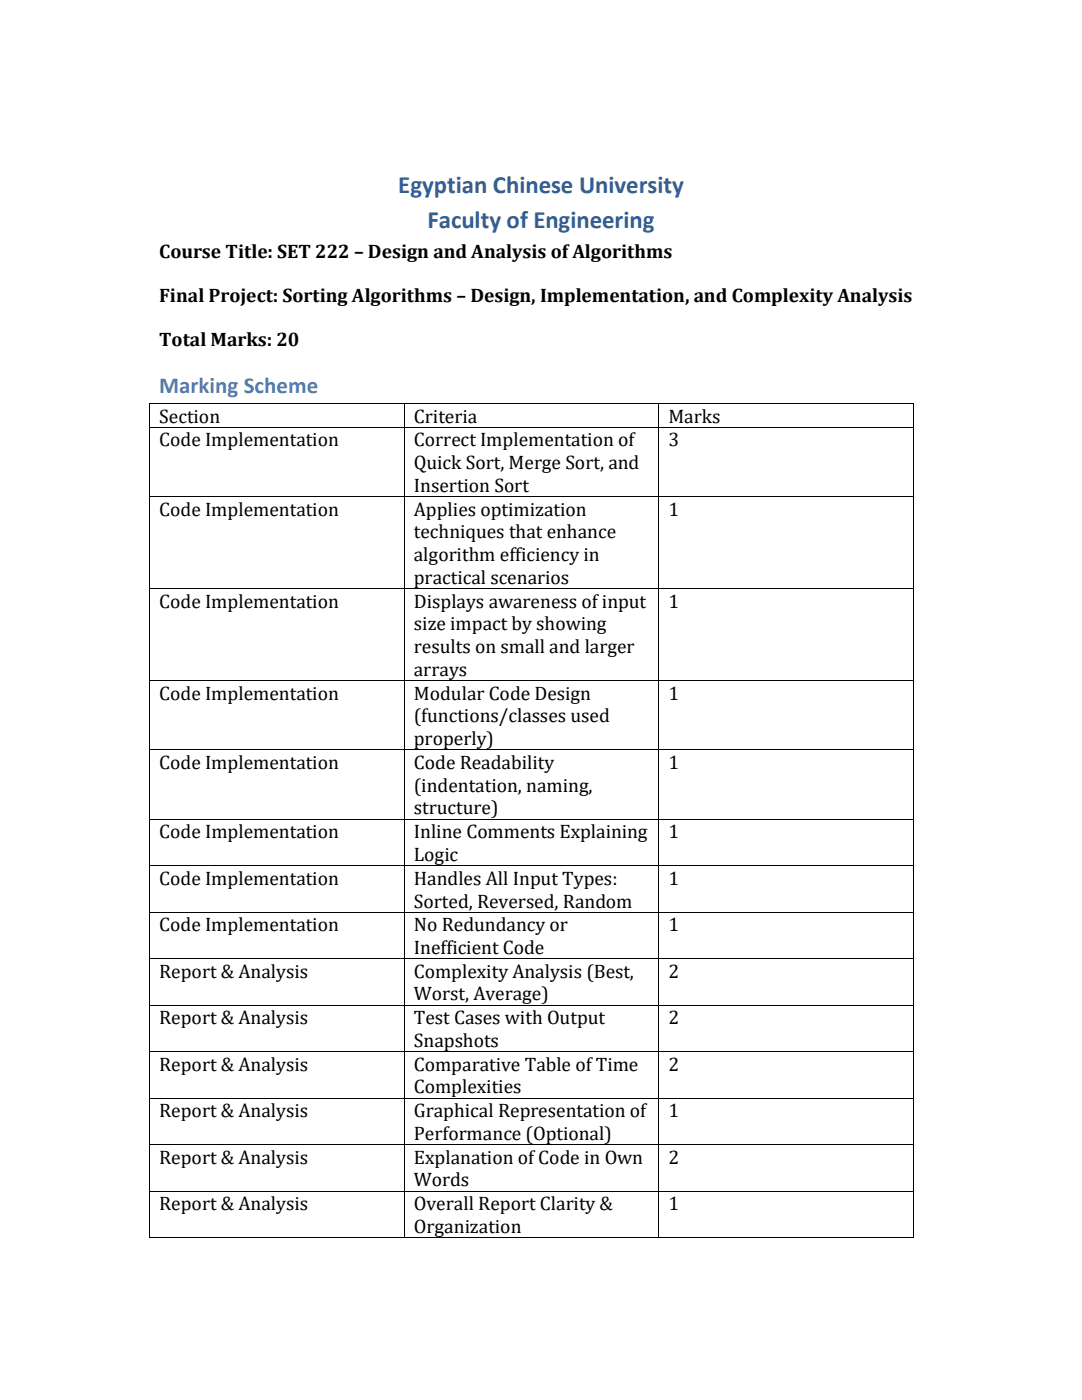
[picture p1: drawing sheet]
<svg xmlns="http://www.w3.org/2000/svg" width="216mm" height="279mm" viewBox="0 0 216 279" stroke-linecap="round" stroke-linejoin="round" font-family="sans-serif">
<defs><g id="words">
<g font-size="5" fill="#365f91">
<text x="79.5" y="38.6">Egyptian Chinese University</text>
<text x="85.3" y="45.6">Faculty of Engineering</text>
</g>
<text font-size="4.6" fill="#4f81bd" x="31.8" y="78.4">Marking Scheme</text>
<g font-size="3.9">
<text x="31.8" y="51.5">Course Title: SET 222 – Design and Analysis of Algorithms</text>
<text x="31.8" y="60.2">Final Project: Sorting Algorithms – Design, Implementation, and Complexity Analysis</text>
<text x="31.8" y="69">Total Marks: 20</text>
<text x="31.8" y="84.3">Section</text>
<text x="31.8" y="89">Code Implementation</text>
<text x="82.6" y="84.3">Criteria</text>
<text x="82.6" y="89">Correct Implementation of</text>
<text x="133.4" y="84.3">Marks</text>
<text x="133.4" y="89">3</text>
<text x="82.6" y="93.6">Quick Sort, Merge Sort, and</text>
<text x="82.6" y="98.1">Insertion Sort</text>
<text x="31.8" y="102.9">Code Implementation</text>
<text x="82.6" y="102.9">Applies optimization</text>
<text x="82.6" y="107.4">techniques that enhance</text>
<text x="133.4" y="102.9">1</text>
<text x="82.6" y="112">algorithm efficiency in</text>
<text x="82.6" y="116.5">practical scenarios</text>
<text x="31.8" y="121.3">Code Implementation</text>
<text x="82.6" y="121.3">Displays awareness of input</text>
<text x="82.6" y="125.8">size impact by showing</text>
<text x="133.4" y="121.3">1</text>
<text x="82.6" y="130.4">results on small and larger</text>
<text x="82.6" y="134.9">arrays</text>
<text x="31.8" y="139.6">Code Implementation</text>
<text x="82.6" y="139.6">Modular Code Design</text>
<text x="133.4" y="139.6">1</text>
<text x="82.6" y="144.2">(functions/classes used</text>
<text x="82.6" y="148.7">properly)</text>
<text x="31.8" y="153.4">Code Implementation</text>
<text x="82.6" y="153.4">Code Readability</text>
<text x="133.4" y="153.4">1</text>
<text x="82.6" y="158">(indentation, naming,</text>
<text x="31.8" y="167.3">Code Implementation</text>
<text x="82.6" y="162.5">structure)</text>
<text x="82.6" y="167.3">Inline Comments Explaining</text>
<text x="133.4" y="167.3">1</text>
<text x="82.6" y="171.8">Logic</text>
<text x="31.8" y="176.6">Code Implementation</text>
<text x="82.6" y="176.6">Handles All Input Types:</text>
<text x="133.4" y="176.6">1</text>
<text x="31.8" y="185.8">Code Implementation</text>
<text x="82.6" y="181.1">Sorted, Reversed, Random</text>
<text x="82.6" y="185.8">No Redundancy or</text>
<text x="133.4" y="185.8">1</text>
<text x="82.6" y="190.4">Inefficient Code</text>
<text x="31.8" y="195.1">Report &amp; Analysis</text>
<text x="82.6" y="195.1">Complexity Analysis (Best,</text>
<text x="133.4" y="195.1">2</text>
<text x="82.6" y="199.7">Worst, Average)</text>
<text x="31.8" y="204.4">Report &amp; Analysis</text>
<text x="82.6" y="204.4">Test Cases with Output</text>
<text x="82.6" y="209">Snapshots</text>
<text x="133.4" y="204.4">2</text>
<text x="31.8" y="213.6">Report &amp; Analysis</text>
<text x="82.6" y="213.6">Comparative Table of Time</text>
<text x="133.4" y="213.6">2</text>
<text x="82.6" y="218.2">Complexities</text>
<text x="31.8" y="223">Report &amp; Analysis</text>
<text x="82.6" y="223">Graphical Representation of</text>
<text x="82.6" y="227.5">Performance (Optional)</text>
<text x="133.4" y="223">1</text>
<text x="31.8" y="232.2">Report &amp; Analysis</text>
<text x="82.6" y="232.2">Explanation of Code in Own</text>
<text x="133.4" y="232.2">2</text>
<text x="82.6" y="236.8">Words</text>
<text x="31.8" y="241.5">Report &amp; Analysis</text>
<text x="82.6" y="241.5">Overall Report Clarity &amp;</text>
<text x="133.4" y="241.5">1</text>
<text x="82.6" y="246">Organization</text>
</g>
</g></defs>
<g fill="#000">
<path d="M29.8 80.4h.1v.2h-.1z" fill-rule="evenodd"/>
<path d="M29.8 80.4h.1v.2h-.1z" fill-rule="evenodd"/>
<path d="M29.8 85.2h.1v.2h-.1z" fill-rule="evenodd"/>
<path d="M29.8 99h.1v.2h-.1z" fill-rule="evenodd"/>
<path d="M80.6 80.4h.1v.2h-.1z" fill-rule="evenodd"/>
<path d="M80.6 85.2h.1v.2h-.1z" fill-rule="evenodd"/>
<path d="M80.6 99h.1v.2h-.1z" fill-rule="evenodd"/>
<path d="M131.4 80.4h.2v.2h-.2z" fill-rule="evenodd"/>
<path d="M131.4 85.2h.2v.2h-.2z" fill-rule="evenodd"/>
<path d="M131.4 99h.2v.2h-.2z" fill-rule="evenodd"/>
<path d="M182.2 80.4h.2v.2h-.2z" fill-rule="evenodd"/>
<path d="M182.2 80.4h.2v.2h-.2z" fill-rule="evenodd"/>
<path d="M182.2 85.2h.2v.2h-.2z" fill-rule="evenodd"/>
<path d="M182.2 99h.2v.2h-.2z" fill-rule="evenodd"/>
<path d="M29.8 117.4h.1v.2h-.1z" fill-rule="evenodd"/>
<path d="M80.6 117.4h.1v.2h-.1z" fill-rule="evenodd"/>
<path d="M131.4 117.4h.2v.2h-.2z" fill-rule="evenodd"/>
<path d="M182.2 117.4h.2v.2h-.2z" fill-rule="evenodd"/>
<path d="M29.8 135.8h.1v.1h-.1z" fill-rule="evenodd"/>
<path d="M80.6 135.8h.1v.1h-.1z" fill-rule="evenodd"/>
<path d="M131.4 135.8h.2v.1h-.2z" fill-rule="evenodd"/>
<path d="M182.2 135.8h.2v.1h-.2z" fill-rule="evenodd"/>
<path d="M29.8 149.6h.1v.2h-.1z" fill-rule="evenodd"/>
<path d="M80.6 149.6h.1v.2h-.1z" fill-rule="evenodd"/>
<path d="M131.4 149.6h.2v.2h-.2z" fill-rule="evenodd"/>
<path d="M182.2 149.6h.2v.2h-.2z" fill-rule="evenodd"/>
<path d="M29.8 163.4h.1v.2h-.1z" fill-rule="evenodd"/>
<path d="M29.8 172.7h.1v.2h-.1z" fill-rule="evenodd"/>
<path d="M80.6 163.4h.1v.2h-.1z" fill-rule="evenodd"/>
<path d="M80.6 172.7h.1v.2h-.1z" fill-rule="evenodd"/>
<path d="M131.4 163.4h.2v.2h-.2z" fill-rule="evenodd"/>
<path d="M131.4 172.7h.2v.2h-.2z" fill-rule="evenodd"/>
<path d="M182.2 163.4h.2v.2h-.2z" fill-rule="evenodd"/>
<path d="M182.2 172.7h.2v.2h-.2z" fill-rule="evenodd"/>
<path d="M29.8 182h.1v.1h-.1z" fill-rule="evenodd"/>
<path d="M29.8 191.2h.1v.2h-.1z" fill-rule="evenodd"/>
<path d="M80.6 182h.1v.1h-.1z" fill-rule="evenodd"/>
<path d="M80.6 191.2h.1v.2h-.1z" fill-rule="evenodd"/>
<path d="M131.4 182h.2v.1h-.2z" fill-rule="evenodd"/>
<path d="M131.4 191.2h.2v.2h-.2z" fill-rule="evenodd"/>
<path d="M182.2 182h.2v.1h-.2z" fill-rule="evenodd"/>
<path d="M182.2 191.2h.2v.2h-.2z" fill-rule="evenodd"/>
<path d="M29.8 200.5h.1v.2h-.1z" fill-rule="evenodd"/>
<path d="M29.8 209.8h.1v.2h-.1z" fill-rule="evenodd"/>
<path d="M29.8 219.1h.1v.1h-.1z" fill-rule="evenodd"/>
<path d="M80.6 200.5h.1v.2h-.1z" fill-rule="evenodd"/>
<path d="M80.6 209.8h.1v.2h-.1z" fill-rule="evenodd"/>
<path d="M80.6 219.1h.1v.1h-.1z" fill-rule="evenodd"/>
<path d="M131.4 200.5h.2v.2h-.2z" fill-rule="evenodd"/>
<path d="M131.4 209.8h.2v.2h-.2z" fill-rule="evenodd"/>
<path d="M131.4 219.1h.2v.1h-.2z" fill-rule="evenodd"/>
<path d="M182.2 200.5h.2v.2h-.2z" fill-rule="evenodd"/>
<path d="M182.2 209.8h.2v.2h-.2z" fill-rule="evenodd"/>
<path d="M182.2 219.1h.2v.1h-.2z" fill-rule="evenodd"/>
<path d="M29.8 228.3h.1v.2h-.1z" fill-rule="evenodd"/>
<path d="M29.8 237.7h.1v.1h-.1z" fill-rule="evenodd"/>
<path d="M80.6 228.3h.1v.2h-.1z" fill-rule="evenodd"/>
<path d="M80.6 237.7h.1v.1h-.1z" fill-rule="evenodd"/>
<path d="M131.4 228.3h.2v.2h-.2z" fill-rule="evenodd"/>
<path d="M131.4 237.7h.2v.1h-.2z" fill-rule="evenodd"/>
<path d="M182.2 228.3h.2v.2h-.2z" fill-rule="evenodd"/>
<path d="M182.2 237.7h.2v.1h-.2z" fill-rule="evenodd"/>
<path d="M29.8 246.9h.1v.2h-.1z" fill-rule="evenodd"/>
<path d="M29.8 246.9h.1v.2h-.1z" fill-rule="evenodd"/>
<path d="M80.6 246.9h.1v.2h-.1z" fill-rule="evenodd"/>
<path d="M131.4 246.9h.2v.2h-.2z" fill-rule="evenodd"/>
<path d="M182.2 246.9h.2v.2h-.2z" fill-rule="evenodd"/>
<path d="M182.2 246.9h.2v.2h-.2z" fill-rule="evenodd"/>
</g>
<g fill="none" stroke="#000" stroke-width=".2">
<path d="M29.9 80.6v4.6M29.9 85.4v13.6M29.9 99.2v18.2M29.9 80.5h50.7M29.9 85.3h50.7M29.9 99.1h50.7M80.7 80.6v4.6M80.7 85.4v13.6M80.7 99.2v18.2M80.7 80.5h50.7M80.7 85.3h50.7M80.7 99.1h50.7"/>
<path d="M131.5 80.6v4.6M131.5 85.4v13.6M131.5 99.2v18.2M131.6 80.5h50.6M131.6 85.3h50.6M131.6 99.1h50.6M182.3 80.6v4.6M182.3 85.4v13.6M182.3 99.2v18.2M29.9 117.6v18.2M29.9 117.5h50.7M80.7 117.6v18.2"/>
<path d="M80.7 117.5h50.7M131.5 117.6v18.2M131.6 117.5h50.6M182.3 117.6v18.2M29.9 135.9v13.7M29.9 135.9h50.7M80.7 135.9v13.7M80.7 135.9h50.7M131.5 135.9v13.7M131.6 135.9h50.6M182.3 135.9v13.7M29.9 149.8v13.6"/>
<path d="M29.9 149.7h50.7M80.7 149.8v13.6M80.7 149.7h50.7M131.5 149.8v13.6M131.6 149.7h50.6M182.3 149.8v13.6M29.9 163.6v9.1M29.9 172.9v9.1M29.9 163.5h50.7M29.9 172.8h50.7M80.7 163.6v9.1M80.7 172.9v9.1"/>
<path d="M80.7 163.5h50.7M80.7 172.8h50.7M131.5 163.6v9.1M131.5 172.9v9.1M131.6 163.5h50.6M131.6 172.8h50.6M182.3 163.6v9.1M182.3 172.9v9.1M29.9 182.1v9.1M29.9 191.4v9.1M29.9 182.1h50.7M29.9 191.3h50.7"/>
<path d="M80.7 182.1v9.1M80.7 191.4v9.1M80.7 182.1h50.7M80.7 191.3h50.7M131.5 182.1v9.1M131.5 191.4v9.1M131.6 182.1h50.6M131.6 191.3h50.6M182.3 182.1v9.1M182.3 191.4v9.1M29.9 200.7v9.1M29.9 210v9.1"/>
<path d="M29.9 219.2v9.1M29.9 200.6h50.7M29.9 209.9h50.7M29.9 219.2h50.7M80.7 200.7v9.1M80.7 210v9.1M80.7 219.2v9.1M80.7 200.6h50.7M80.7 209.9h50.7M80.7 219.2h50.7M131.5 200.7v9.1M131.5 210v9.1"/>
<path d="M131.5 219.2v9.1M131.6 200.6h50.6M131.6 209.9h50.6M131.6 219.2h50.6M182.3 200.7v9.1M182.3 210v9.1M182.3 219.2v9.1M29.9 228.5v9.2M29.9 237.8v9.1M29.9 228.4h50.7M29.9 237.7h50.7M80.7 228.5v9.2"/>
<path d="M80.7 237.8v9.1M80.7 228.4h50.7M80.7 237.7h50.7M131.5 228.5v9.2M131.5 237.8v9.1M131.6 228.4h50.6M131.6 237.7h50.6M182.3 228.5v9.2M182.3 237.8v9.1M29.9 247h50.7M80.7 247h50.7M131.6 247h50.6"/>
</g>
<use href="#words"/>
</svg>
